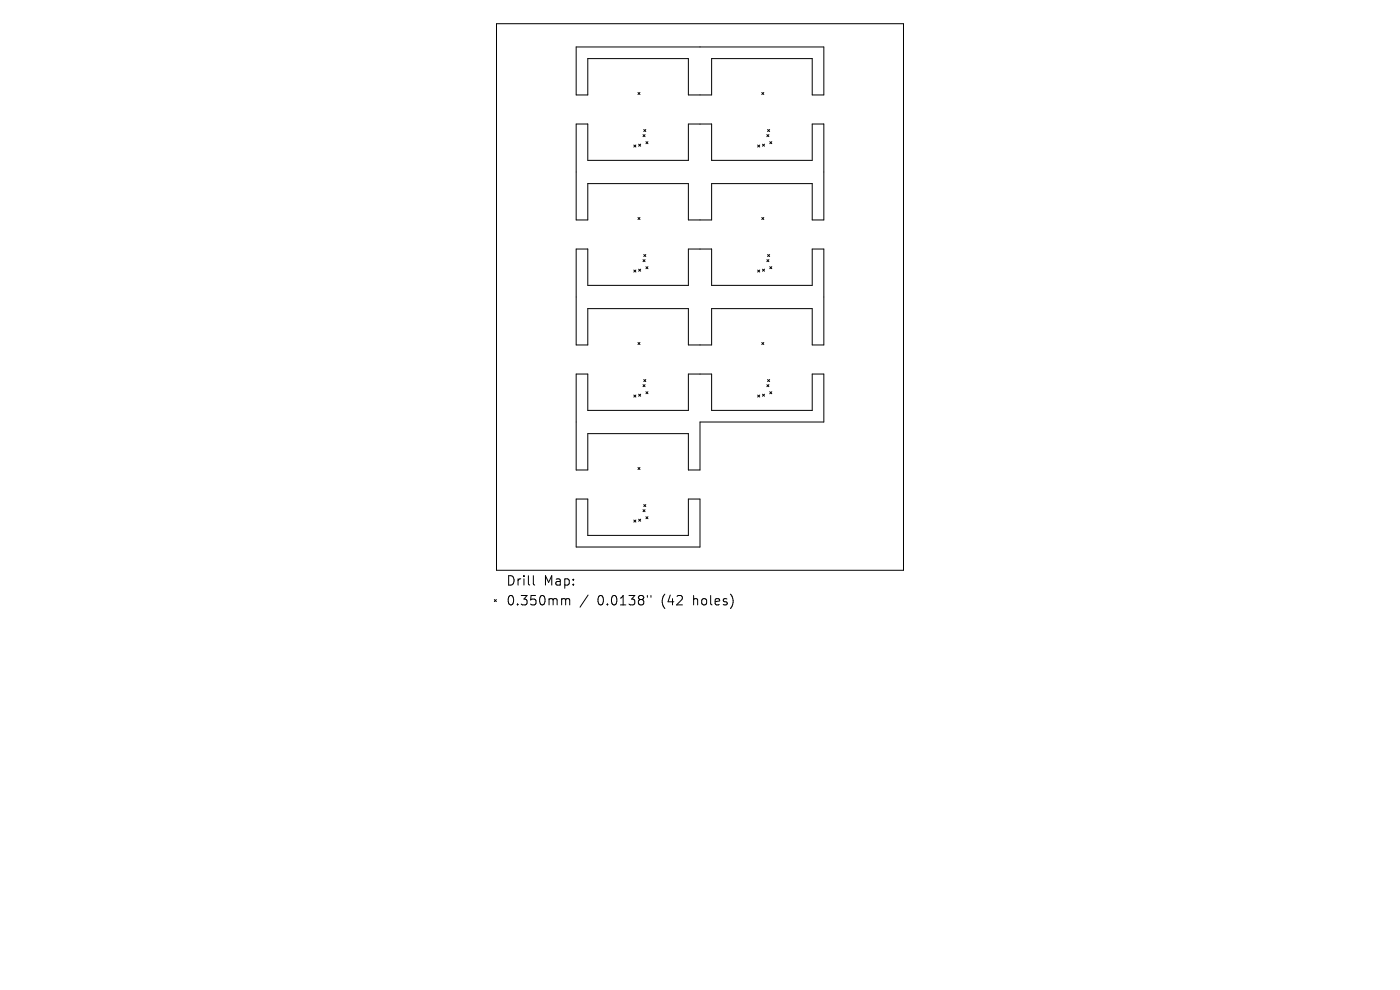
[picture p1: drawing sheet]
<svg xmlns="http://www.w3.org/2000/svg" width="297mm" height="210mm" viewBox="0 0 297 210" stroke-linecap="round" stroke-linejoin="round" font-family="sans-serif">
<defs><g id="words">
<g font-size="2.8">
<text x="107.3" y="124.5">Drill</text>
<text x="115.3" y="124.5">Map:</text>
<text x="107.3" y="128.7">0.350mm</text>
<text x="126.7" y="128.7">0.0138&quot;</text>
<text x="140.5" y="128.7">(42</text>
<text x="147.3" y="128.7">holes)</text>
</g>
</g></defs>
<g fill="none" stroke="#000" stroke-width=".21">
<path d="M105.3 5h86.4v116h-86.4zM122.2 10h52.6v10.1h-2.5v-7.7h-21.3v7.7h-5v-7.7h-21.3v7.7h-2.5zM135.3 19.6l.5 .4M135.8 19.6l-.5 .4M161.6 19.6l.4 .4M162 19.6l-.4 .4M122.2 26.3h2.5v7.7h21.3v-7.7h5v7.7h21.3v-7.7h2.5v20.4h-2.5v-7.7h-21.3v7.7h-5v-7.7h-21.3v7.7h-2.5zM134.5 30.8l.4 .4M134.9 30.8l-.4 .4M135.5 30.6l.4 .4M135.9 30.6l-.4 .4M136.4 28.6l.4 .4"/>
<path d="M136.6 27.5l.4 .4M136.8 28.6l-.4 .4M137 27.5l-.4 .4M137 30.1l.5 .4M137.5 30.1l-.5 .4M160.7 30.8l.5 .4M161.2 30.8l-.5 .4M161.8 30.6l.4 .4M162.2 30.6l-.4 .4M162.7 28.6l.4 .4M162.8 27.5l.5 .4M163.1 28.6l-.4 .4"/>
<path d="M163.3 27.5l-.5 .4M163.3 30.1l.4 .4M163.7 30.1l-.4 .4M122.2 52.8h2.5v7.7h21.3v-7.7h5v7.7h21.3v-7.7h2.5v20.4h-2.5v-7.7h-21.3v7.7h-5v-7.7h-21.3v7.7h-2.5zM134.5 57.3l.4 .4M134.9 57.3l-.4 .4M135.3 46.1l.5 .5M135.5 57.1l.4 .4M135.8 46.1l-.5 .5M135.9 57.1l-.4 .4M136.4 55.1l.4 .4M136.6 54l.4 .4"/>
<path d="M136.8 55.1l-.4 .4M137 54l-.4 .4M137 56.6l.5 .4M137.5 56.6l-.5 .4M160.7 57.3l.5 .4M161.2 57.3l-.5 .4M161.6 46.1l.4 .5M161.8 57.1l.4 .4M162 46.1l-.4 .5M162.2 57.1l-.4 .4M162.7 55.1l.4 .4M162.8 54l.5 .4"/>
<path d="M163.1 55.1l-.4 .4M163.3 54l-.5 .4M163.3 56.6l.4 .4M163.7 56.6l-.4 .4M122.2 79.3h2.5v7.8h21.3v-7.8h5v7.8h21.3v-7.8h2.5v10.2h-26.3v10.2h-2.5v-7.7h-21.3v7.7h-2.5zM135.3 72.7l.5 .4M135.8 72.7l-.5 .4M161.6 72.7l.4 .4M162 72.7l-.4 .4M134.5 83.8l.4 .4M134.9 83.8l-.4 .4M135.3 99.2l.5 .4"/>
<path d="M135.5 83.6l.4 .5M135.8 99.2l-.5 .4M135.9 83.6l-.4 .5M136.4 81.6l.4 .4M136.6 80.5l.4 .4M136.8 81.6l-.4 .4M137 80.5l-.4 .4M137 83.1l.5 .4M137.5 83.1l-.5 .4M160.7 83.8l.5 .4M161.2 83.8l-.5 .4M161.8 83.6l.4 .5"/>
<path d="M162.2 83.6l-.4 .5M162.7 81.6l.4 .4M162.8 80.5l.5 .4M163.1 81.6l-.4 .4M163.3 80.5l-.5 .4M163.3 83.1l.4 .4M163.7 83.1l-.4 .4M122.2 105.9h2.5v7.7h21.3v-7.7h2.5v10.1h-26.3zM134.5 110.3l.4 .5M134.9 110.3l-.4 .5M135.5 110.1l.4 .5M135.9 110.1l-.4 .5"/>
<path d="M136.4 108.1l.4 .4M136.6 107l.4 .5M136.8 108.1l-.4 .4M137 107l-.4 .5M137 109.6l.5 .4M137.5 109.6l-.5 .4M104.9 127.2l.4 .4M105.3 127.2l-.4 .4M113.1 122.1v1.7l.3 .3M119.4 127h.3l.3 .3M120 127.3l.3-.3 .5 .1 .1 1.2M120 127.3v1"/>
<path d="M124.8 126.2l-1.7 2.6M137.3 126.3v.4M138.1 126.3v.4"/>
</g>
<use href="#words"/>
</svg>
